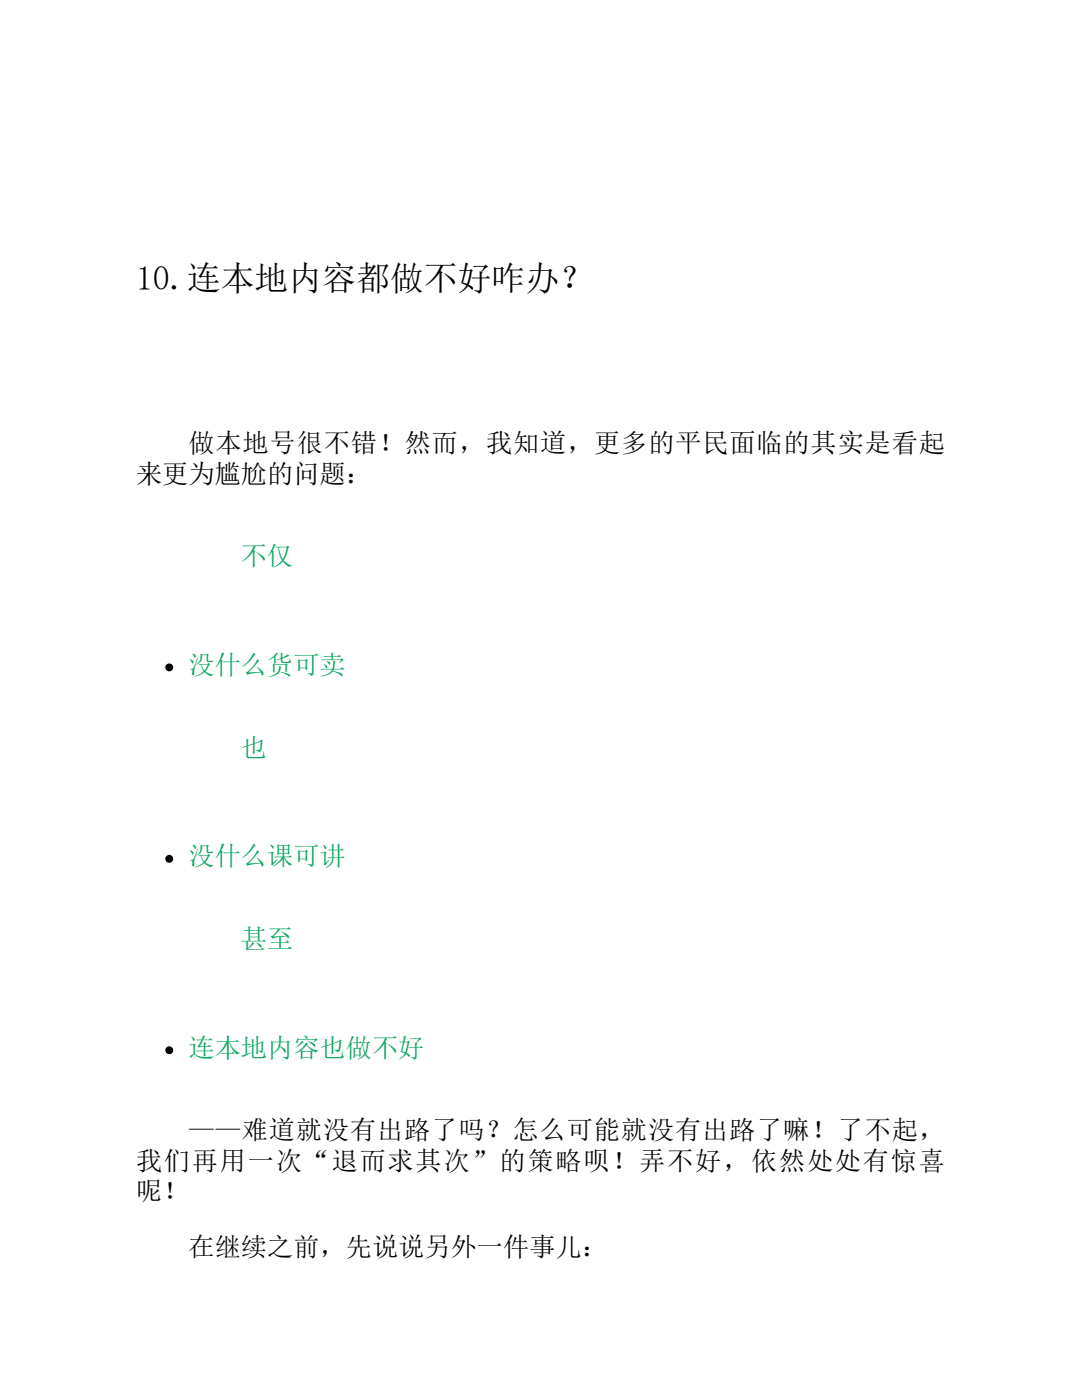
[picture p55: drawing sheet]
<svg xmlns="http://www.w3.org/2000/svg" width="216mm" height="279mm" viewBox="0 0 216 279" stroke-linecap="round" stroke-linejoin="round" font-family="sans-serif">
<defs><g id="words">
<text font-size="6.8" x="27.1" y="57.8">10.连本地内容都做不好咋办？</text>
<g font-size="5.2">
<text x="37.6" y="90.3">做本地号很不错！然而，我知道，更多的平民面临的其实是看起</text>
<text x="27.1" y="96.3">来更为尴尬的问题：</text>
<text x="37.6" y="227.4">——难道就没有出路了吗？怎么可能就没有出路了嘛！了不起，</text>
<text x="27.1" y="233.4">我们再用一次“退而求其次”的策略呗！弄不好，依然处处有惊喜</text>
<text x="27.1" y="239.4">呢！</text>
<text x="37.6" y="250.7">在继续之前，先说说另外一件事儿：</text>
</g>
<g font-size="5.2" fill="#0aa85e">
<text x="48.1" y="112.8">不仅</text>
<text x="37.6" y="134.5">没什么货可卖</text>
<text x="48.1" y="151">也</text>
<text x="37.6" y="172.7">没什么课可讲</text>
<text x="48.1" y="189.2">甚至</text>
<text x="37.6" y="210.9">连本地内容也做不好</text>
</g>
</g></defs>
<g fill="#000">
<circle cx="33.8" cy="133.2" r=".79"/>
<circle cx="33.8" cy="171.4" r=".79"/>
<circle cx="33.8" cy="209.6" r=".78"/>
</g>
<use href="#words"/>
</svg>
